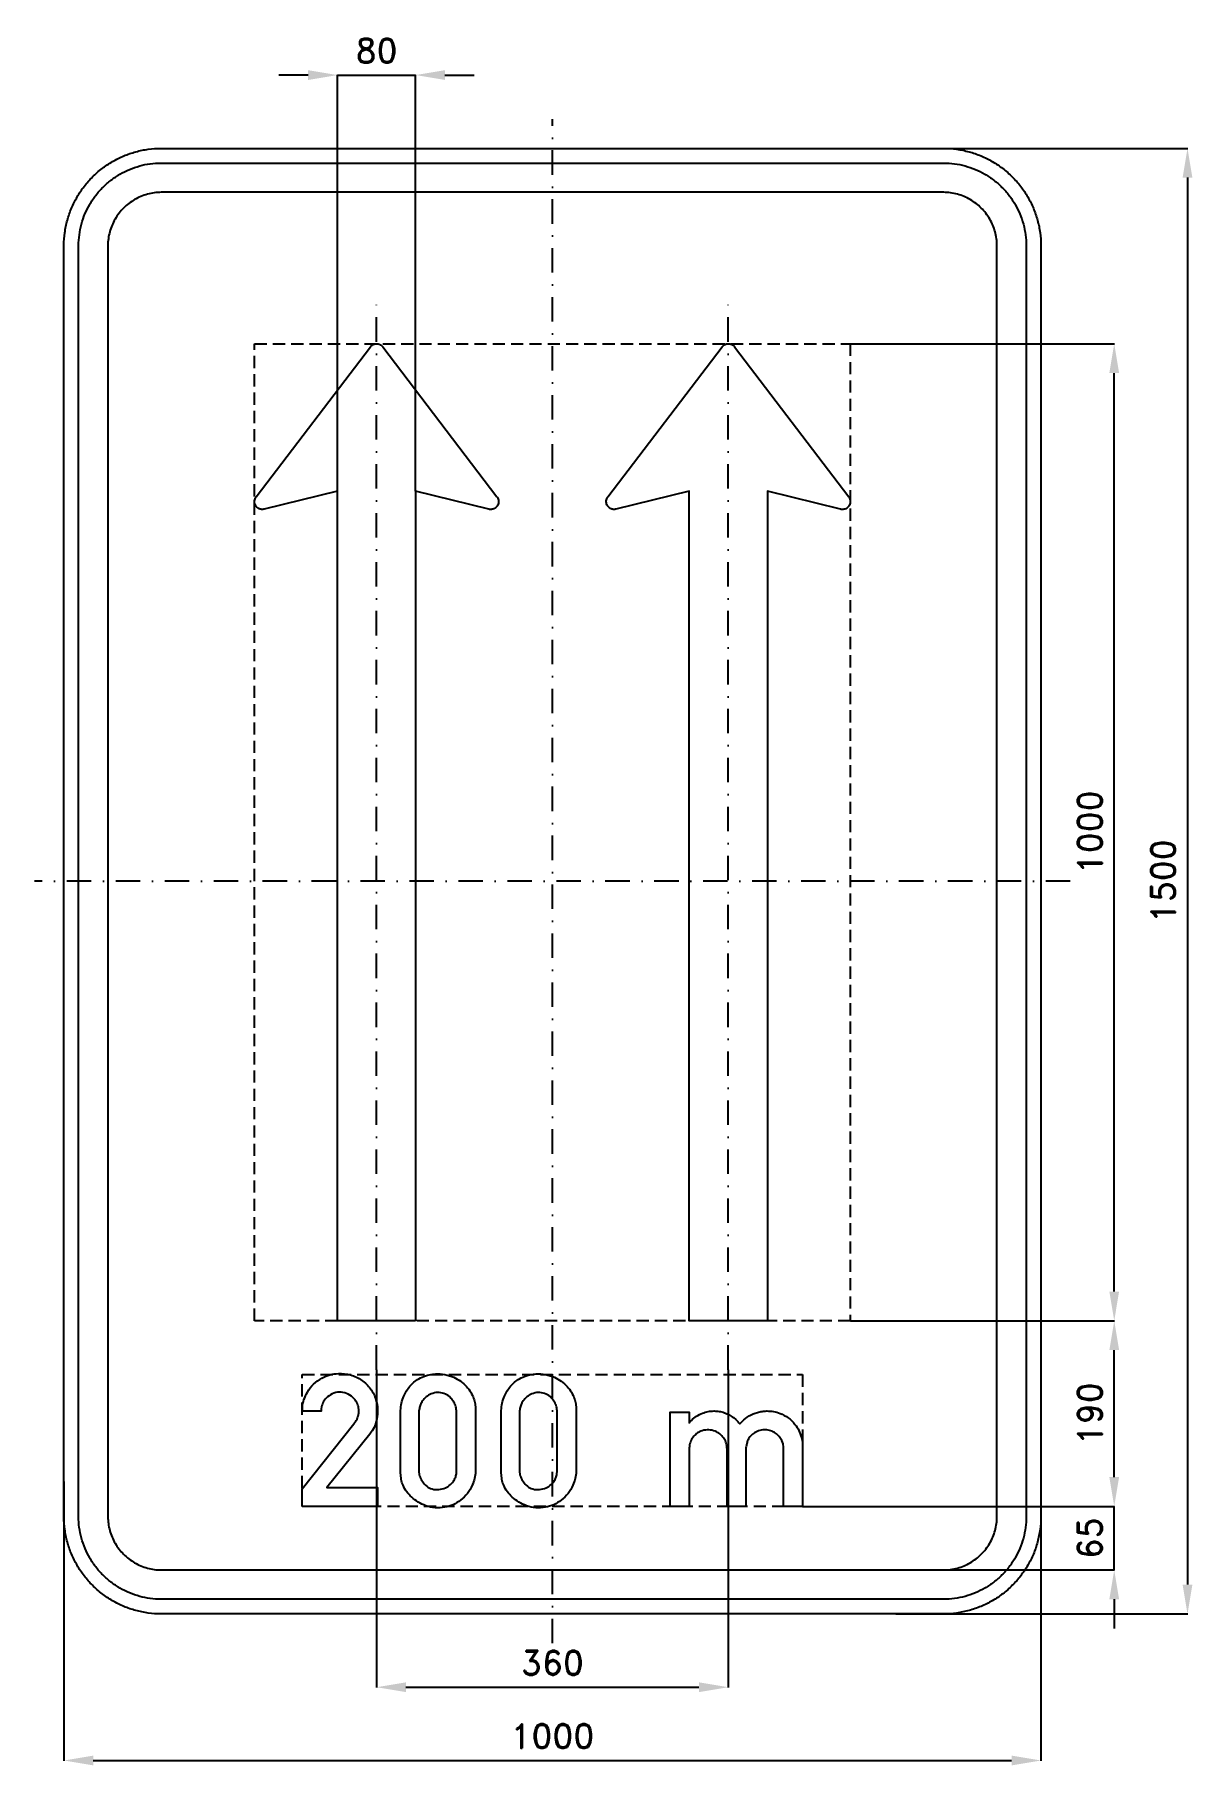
# Model space of a CAD drawing. Header units: millimetres. Extents: x -530 to 655, y -905 to 866.
import ezdxf

# ---------------------------------------------------------------- set-up
doc = ezdxf.new("R2010")
doc.units = ezdxf.units.MM
doc.header["$LTSCALE"] = 5
doc.linetypes.add('ČERCHOVANÁX2', pattern=[2, 1, -0.5, 0, -0.5])
doc.linetypes.add('ČÁRKOVANÁX2', pattern=[1.5, 1, -0.5])
doc.layers.add('Kóty', color=2, linetype='Continuous')
doc.layers.add('Značka', color=7, linetype='Continuous')
doc.styles.get("Standard").update_dxf_attribs({"font": 'romand.shx', "height": 25})
doc.dimstyles.get("Standard").update_dxf_attribs({"dimtxt": 25, "dimasz": 30, "dimexe": 0.18, "dimexo": 0.0625, "dimgap": 12.5, "dimtad": 1, "dimdec": 0, "dimzin": 0, "dimdsep": 46, "dimtxsty": 'Standard', "dimcen": 0.09, "dimadec": 0, "dimazin": 0, "dimtfac": 1, "dimtdec": 0, "dimtofl": 0, "dimtmove": 0, "dimatfit": 3, "dimfxl": 1, "dimtolj": 1, "dimtzin": 0, "dimarcsym": 0})

msp = doc.modelspace()

# ---------------------------------------------------------------- blocks, each defined once
blk = doc.blocks.new('*D0')
at = {"layer": 'Defpoints', "color": 0, "transparency": 16777216}
for p in [(339.5, 750), (351.4, -750), (650, -750)]:
    blk.add_point(p, dxfattribs=at)
at = {"layer": 'Kóty', "color": 0, "lineweight": -2, "transparency": 16777216}
for p, q in [((339.6, 750), (650.2, 750)), ((650, 720), (650, -720)), ((351.5, -750), (650.2, -750))]:
    blk.add_line(p, q, dxfattribs=at)
at = {"layer": 'Kóty', "color": 0, "transparency": 16777216}
for points in [[(645, 720), (655, 720), (650, 750)], [(645, -720), (655, -720), (650, -750)]]:
    blk.add_solid(points, dxfattribs=at)
at = {"layer": 'Kóty', "color": 0, "transparency": 16777216, "insert": (625, 0), "char_height": 25, "attachment_point": 5, "rotation": 90}
blk.add_mtext('\\A1;1500', dxfattribs=at)
blk = doc.blocks.new('*D1')
at = {"layer": 'Defpoints', "color": 0, "transparency": 16777216}
for p in [(304.86, 550), (575, 550), (304.86, -450)]:
    blk.add_point(p, dxfattribs=at)
at = {"layer": 'Kóty', "color": 0, "lineweight": -2, "transparency": 16777216}
for p, q in [((304.9225, 550), (575.18, 550)), ((575, -420), (575, 520)), ((304.9225, -450), (575.18, -450))]:
    blk.add_line(p, q, dxfattribs=at)
at = {"layer": 'Kóty', "color": 0, "transparency": 16777216}
for points in [[(570, 520), (580, 520), (575, 550)], [(570, -420), (580, -420), (575, -450)]]:
    blk.add_solid(points, dxfattribs=at)
at = {"layer": 'Kóty', "color": 0, "transparency": 16777216, "insert": (550, 50), "char_height": 25, "attachment_point": 5, "rotation": 90}
blk.add_mtext('\\A1;1000', dxfattribs=at)
blk = doc.blocks.new('*D2')
at = {"layer": 'Defpoints', "color": 0, "transparency": 16777216}
for p in [(256.1, -640), (575, -640), (382, -705)]:
    blk.add_point(p, dxfattribs=at)
at = {"layer": 'Kóty', "color": 0, "lineweight": -2, "transparency": 16777216}
for p, q in [((575, -610), (575, -580)), ((256.2, -640), (575.2, -640)), ((382.1, -705), (575.2, -705)), ((575, -735), (575, -765))]:
    blk.add_line(p, q, dxfattribs=at)
at = {"layer": 'Kóty', "color": 0, "transparency": 16777216}
for points in [[(570, -610), (580, -610), (575, -640)], [(570, -735), (580, -735), (575, -705)]]:
    blk.add_solid(points, dxfattribs=at)
at = {"layer": 'Kóty', "color": 0, "transparency": 16777216, "insert": (550, -672.5), "char_height": 25, "attachment_point": 5, "rotation": 90}
blk.add_mtext('\\A1;65', dxfattribs=at)
blk = doc.blocks.new('*D3')
at = {"layer": 'Defpoints', "color": 0, "transparency": 16777216}
for p in [(304.9225, -450), (575, -450), (256.03, -640)]:
    blk.add_point(p, dxfattribs=at)
at = {"layer": 'Kóty', "color": 0, "lineweight": -2, "transparency": 16777216}
for p, q in [((304.985, -450), (575.18, -450)), ((575, -610), (575, -480)), ((256.0925, -640), (575.18, -640))]:
    blk.add_line(p, q, dxfattribs=at)
at = {"layer": 'Kóty', "color": 0, "transparency": 16777216}
for points in [[(570, -480), (580, -480), (575, -450)], [(570, -610), (580, -610), (575, -640)]]:
    blk.add_solid(points, dxfattribs=at)
at = {"layer": 'Kóty', "color": 0, "transparency": 16777216, "insert": (550, -545), "char_height": 25, "attachment_point": 5, "rotation": 90}
blk.add_mtext('\\A1;190', dxfattribs=at)
blk = doc.blocks.new('*D4')
at = {"layer": 'Defpoints', "color": 0, "transparency": 16777216}
for p in [(-140, 825), (-220.02, 399.23), (-140, 399.23)]:
    blk.add_point(p, dxfattribs=at)
at = {"layer": 'Kóty', "color": 0, "lineweight": -2, "transparency": 16777216}
for p, q in [((-250.02, 825), (-280.02, 825)), ((-220.02, 399.2925), (-220.02, 825.18)), ((-140, 399.2925), (-140, 825.18)), ((-110, 825), (-80, 825))]:
    blk.add_line(p, q, dxfattribs=at)
at = {"layer": 'Kóty', "color": 0, "transparency": 16777216}
for points in [[(-250.02, 830), (-250.02, 820), (-220.02, 825)], [(-110, 830), (-110, 820), (-140, 825)]]:
    blk.add_solid(points, dxfattribs=at)
at = {"layer": 'Kóty', "color": 0, "transparency": 16777216, "insert": (-180.01, 850), "char_height": 25, "attachment_point": 5}
blk.add_mtext('\\A1;80', dxfattribs=at)
blk = doc.blocks.new('*D5')
at = {"layer": 'Defpoints', "color": 0, "transparency": 16777216}
for p in [(-180, -500), (180, -500), (180, -825)]:
    blk.add_point(p, dxfattribs=at)
at = {"layer": 'Kóty', "color": 0, "lineweight": -2, "transparency": 16777216}
for p, q in [((-180, -500.0625), (-180, -825.18)), ((180, -500.0625), (180, -825.18)), ((-150, -825), (150, -825))]:
    blk.add_line(p, q, dxfattribs=at)
at = {"layer": 'Kóty', "color": 0, "transparency": 16777216}
for points in [[(-150, -820), (-150, -830), (-180, -825)], [(150, -820), (150, -830), (180, -825)]]:
    blk.add_solid(points, dxfattribs=at)
at = {"layer": 'Kóty', "color": 0, "transparency": 16777216, "insert": (0, -800), "char_height": 25, "attachment_point": 5}
blk.add_mtext('\\A1;360', dxfattribs=at)
blk = doc.blocks.new('*D6')
at = {"layer": 'Defpoints', "color": 0, "transparency": 16777216}
for p in [(-500, -614.6), (500, -612.6), (500, -900)]:
    blk.add_point(p, dxfattribs=at)
at = {"layer": 'Kóty', "color": 0, "lineweight": -2, "transparency": 16777216}
for p, q in [((-500, -614.6), (-500, -900.2)), ((500, -612.6), (500, -900.2)), ((-470, -900), (470, -900))]:
    blk.add_line(p, q, dxfattribs=at)
at = {"layer": 'Kóty', "color": 0, "transparency": 16777216}
for points in [[(-470, -895), (-470, -905), (-500, -900)], [(470, -895), (470, -905), (500, -900)]]:
    blk.add_solid(points, dxfattribs=at)
at = {"layer": 'Kóty', "color": 0, "transparency": 16777216, "insert": (0, -875), "char_height": 25, "attachment_point": 5}
blk.add_mtext('\\A1;1000', dxfattribs=at)

# ---------------------------------------------------------------- dimensions: what is measured, and where the dimension line sits
at = {"layer": 'Kóty'}
for base, p1, p2, picture, middle in [((-140, 825), (-220.02, 399.23), (-140, 399.23), '*D4', (-180.01, 850)), ((180, -825), (-180, -500), (180, -500), '*D5', (0, -800)), ((500, -900), (-500, -614.568), (500, -612.583), '*D6', (0, -875))]:
    dim = msp.add_linear_dim(base=base, p1=p1, p2=p2, dimstyle='Standard', dxfattribs=at)
    dim.commit()
    dim.dimension.update_dxf_attribs({"geometry": picture, "text_midpoint": middle})
for base, p1, p2, picture, middle in [((650, -750), (339.5288, 750), (351.414, -750), '*D0', (625, 0)), ((575, 550), (304.86, -450), (304.86, 550), '*D1', (550, 50)), ((575, -450), (256.03, -640), (304.9225, -450), '*D3', (550, -545)), ((575, -640), (382.0064, -705), (256.0925, -640), '*D2', (550, -672.5))]:
    dim = msp.add_linear_dim(base=base, p1=p1, p2=p2, angle=90, dimstyle='Standard', dxfattribs=at)
    dim.commit()
    dim.dimension.update_dxf_attribs({"geometry": picture, "text_midpoint": middle})

# ---------------------------------------------------------------- linework, layer by layer
at = {"layer": 'Kóty'}
for points in [[(-220.02, 825), (-140, 825)], [(575, -705), (575, -640)]]:
    msp.add_lwpolyline(points, dxfattribs=at)
at = {"layer": 'Značka', "color": 6, "linetype": 'ČERCHOVANÁX2', "ltscale": 5}
for points in [[(0, -780), (0, 780)], [(-180, -500), (-180, 600)], [(180, -500), (180, 600)], [(530, 0), (-530, 0)]]:
    msp.add_lwpolyline(points, dxfattribs=at)
at = {"layer": 'Značka', "color": 5}
for points in [[(-400, -750), (-400.393, -749.9988), (-400.785, -749.9969, -0.0321801), (-413.6978, -749.0925, -0.0354432), (-426.3873, -746.4557, -0.0362667), (-438.6591, -742.3068, -0.0344205), (-450.2266, -736.4713, -0.0337216), (-461.0042, -729.2849, -0.0340847), (-470.7107, -720.7107, -0.0342086), (-479.2931, -711.0064, -0.0342292), (-486.4713, -700.2266, -0.0340441), (-492.2651, -688.6512, -0.0334121), (-496.4557, -676.3873, -0.0341269), (-499.1355, -663.6918, -0.0367447), (-499.9969, -650.785), (-499.9989, -650.393), (-500, -650), (-500, 650), (-499.9988, 650.39), (-499.9969, 650.79, -0.0321796), (-499.0925, 663.7, -0.0354411), (-496.4557, 676.39, -0.0362697), (-492.3068, 688.66, -0.0344172), (-486.4713, 700.23, -0.033719), (-479.2849, 711, -0.0340776), (-470.7107, 720.71, -0.0342077), (-461.0064, 729.29, -0.0342268), (-450.2266, 736.47, -0.0340514), (-438.6512, 742.27, -0.0334162), (-426.3873, 746.46, -0.0341286), (-413.6918, 749.14, -0.0367456), (-400.785, 750), (-400.393, 750), (-400, 750), (400, 750), (400.393, 750), (400.785, 750, -0.0321794), (413.698, 749.09, -0.0354509), (426.387, 746.46, -0.0362816), (438.659, 742.31, -0.0344246), (450.227, 736.47, -0.0337312), (461.004, 729.28, -0.034081), (470.711, 720.71, -0.0342138), (479.293, 711.01, -0.0342285), (486.471, 700.23, -0.0340344), (492.265, 688.65, -0.0334114), (496.46, 676.39, -0.0341223), (499.14, 663.69, -0.0367412), (500, 650.79), (500, 650.39), (500, 650), (500, -650), (500, -650.393), (500, -650.785, -0.0321792), (499.09, -663.6978, -0.0354418), (496.46, -676.3873, -0.0362638), (492.307, -688.6591, -0.0344153), (486.471, -700.2266, -0.0337192), (479.285, -711.0042, -0.034086), (470.711, -720.7107, -0.0342054), (461.006, -729.2931, -0.0342295), (450.227, -736.4713, -0.0340459), (438.651, -742.2651, -0.0334135), (426.387, -746.4557, -0.034127), (413.692, -749.1355, -0.036745), (400.785, -749.9969), (400.393, -749.9989), (400, -750), (-400, -750)], [(-400, -735), (-400.334, -734.999), (-400.668, -734.9974, -0.0321799), (-411.6431, -734.2286, -0.0354431), (-422.4292, -731.9874, -0.036267), (-432.8602, -728.4608, -0.0344205), (-442.6926, -723.5006, -0.0337214), (-451.8536, -717.3922, -0.0340847), (-460.1041, -710.1041, -0.0342085), (-467.3991, -701.8554, -0.0342292), (-473.5006, -692.6926, -0.0340447), (-478.4254, -682.8535, -0.0334123), (-481.9874, -672.4292, -0.0341271), (-484.2652, -661.638, -0.0367448), (-484.9974, -650.668), (-484.9991, -650.334), (-485, -650), (-485, 650), (-484.999, 650.33), (-484.9974, 650.67, -0.0321808), (-484.2286, 661.64, -0.0354437), (-481.9874, 672.43, -0.0362674), (-478.4608, 682.86, -0.034419), (-473.5006, 692.69, -0.0337112), (-467.3922, 701.85, -0.0340785), (-460.1041, 710.1, -0.034195), (-451.8554, 717.4, -0.0342194), (-442.6926, 723.5, -0.0340514), (-432.8535, 728.43, -0.0334085), (-422.4292, 731.99, -0.0341207), (-411.638, 734.27, -0.0367451), (-400.668, 735), (-400.334, 735), (-400, 735), (400, 735), (400.334, 735), (400.668, 735, -0.0321738), (411.643, 734.23, -0.0354396), (422.429, 731.99, -0.0362613), (432.86, 728.46, -0.0344296), (442.693, 723.5, -0.0337309), (451.854, 717.39, -0.0340802), (460.104, 710.1, -0.0342125), (467.399, 701.86, -0.03423), (473.501, 692.69, -0.0340367), (478.425, 682.85, -0.0334178), (481.987, 672.43, -0.0341274), (484.265, 661.64, -0.0367509), (484.997, 650.67), (484.999, 650.33), (485, 650), (485, -650), (484.999, -650.334), (484.997, -650.668, -0.0321847), (484.229, -661.6431, -0.0354498), (481.987, -672.4292, -0.0362714), (478.461, -682.8602, -0.0344187), (473.501, -692.6926, -0.0337149), (467.392, -701.8536, -0.0340831), (460.104, -710.1041, -0.0342094), (451.855, -717.3991, -0.0342308), (442.693, -723.5006, -0.0340424), (432.854, -728.4254, -0.0334111), (422.429, -731.9874, -0.0341271), (411.638, -734.2652, -0.0367448), (400.668, -734.9974), (400.334, -734.9991), (400, -735), (-400, -735)], [(-400, -705), (400, -705), (400.216, -704.9994), (400.432, -704.9983, 0.0321799), (407.534, -704.5008, 0.0354424), (414.513, -703.0507, 0.0362647), (421.263, -700.7687, 0.0344223), (427.625, -697.5592, 0.033717), (433.552, -693.6067, 0.034088), (438.891, -688.8909, 0.0342122), (443.611, -683.5535, 0.0342287), (447.559, -677.6246, 0.0340415), (450.746, -671.2582, 0.0334124), (453.051, -664.513, 0.0341249), (454.525, -657.5305, 0.0367432), (454.998, -650.432), (454.999, -650.216), (455, -650), (455, 650), (454.999, 650.22), (454.998, 650.43, 0.0321867), (454.501, 657.53, 0.0354421), (453.051, 664.51, 0.0362779), (450.769, 671.26, 0.0344207), (447.559, 677.62, 0.0337176), (443.607, 683.55, 0.0340785), (438.891, 688.89, 0.0341988), (433.554, 693.61, 0.0342361), (427.625, 697.56, 0.0340303), (421.258, 700.75, 0.033395), (414.513, 703.05, 0.0341092), (407.53, 704.52, 0.0367438), (400.432, 705), (400.216, 705), (400, 705), (-400, 705), (-400.216, 705), (-400.432, 705, 0.0321706), (-407.5338, 704.5, 0.0354292), (-414.513, 703.05, 0.036266), (-421.2625, 700.77, 0.0344312), (-427.6246, 697.56, 0.0337345), (-433.5523, 693.61, 0.034079), (-438.8909, 688.89, 0.0342245), (-443.6112, 683.55, 0.0342352), (-447.5592, 677.62, 0.0340405), (-450.7458, 671.26, 0.0334087), (-453.0507, 664.51, 0.034125), (-454.5245, 657.53, 0.0367448), (-454.9983, 650.43), (-454.9994, 650.22), (-455, 650), (-455, -650), (-454.9994, -650.216), (-454.9983, -650.432, 0.0321797), (-454.5008, -657.5338, 0.0354429), (-453.0507, -664.513, 0.0362669), (-450.7687, -671.2625, 0.0344214), (-447.5592, -677.6246, 0.0337215), (-443.6067, -683.5523, 0.0340845), (-438.8909, -688.8909, 0.0342083), (-433.5535, -693.6112, 0.0342301), (-427.6246, -697.5592, 0.0340439), (-421.2582, -700.7458, 0.0334124), (-414.513, -703.0507, 0.0341275), (-407.5305, -704.5245, 0.0367453), (-400.432, -704.9983), (-400.216, -704.9994), (-400, -705)], [(-140, -450), (-220, -450), (-220, 375.23), (-220.02, 375.23), (-220.02, 399.23), (-294.98, 380.69), (-295.07, 380.66), (-295.17, 380.64), (-295.39, 380.59), (-295.62, 380.55, -0.0326514), (-296.66, 380.45, -0.0354583), (-297.71, 380.49, -0.0360733), (-298.74, 380.66, -0.0345289), (-299.74, 380.97, -0.0339001), (-300.69, 381.4, -0.0344311), (-301.58, 381.96), (-302.39, 382.62), (-303.1, 383.39), (-303.71, 384.24), (-304.2, 385.17), (-304.57, 386.15), (-304.8, 387.17), (-304.9, 388.21), (-304.86, 389.26), (-304.69, 390.29), (-304.38, 391.29), (-303.95, 392.24), (-303.39, 393.13), (-303.33, 393.21), (-303.27, 393.3), (-186.38, 546.87), (-186.32, 546.94), (-186.26, 547.02), (-185.68, 547.67), (-185.03, 548.26, -0.0355657), (-184.17, 548.86, -0.0348887), (-183.24, 549.34, -0.034441), (-182.26, 549.71, -0.0345432), (-181.24, 549.93, -0.0344471), (-180.19, 550.03, -0.0341862), (-179.15, 549.98, -0.0344437), (-178.12, 549.8, -0.0348264), (-177.12, 549.48, -0.0345763), (-176.17, 549.04, -0.0335733), (-175.29, 548.48), (-174.48, 547.81), (-173.78, 547.03), (-173.71, 546.95), (-173.65, 546.87), (-56.76, 393.3), (-56.71, 393.22), (-56.65, 393.14), (-56.52, 392.95), (-56.39, 392.76), (-55.88, 391.85), (-55.5, 390.87), (-55.25, 389.86), (-55.14, 388.81), (-55.16, 387.77), (-55.32, 386.73), (-55.6, 385.73), (-56.03, 384.77), (-56.57, 383.87), (-57.22, 383.06), (-57.97, 382.33), (-58.82, 381.71), (-59.73, 381.2, -0.0346705), (-60.71, 380.82, -0.0342855), (-61.73, 380.57, -0.0332676), (-62.77, 380.46, -0.0343431), (-63.82, 380.47, -0.0383687), (-64.85, 380.64), (-64.95, 380.66), (-65.05, 380.69), (-140, 399.23), (-140, -450)], [(220, -450), (140, -450), (140, 375.23), (139.98, 375.23), (139.98, 399.23), (65.02, 380.68), (64.93, 380.66), (64.83, 380.64), (64.61, 380.59), (64.38, 380.55, -0.0325198), (63.34, 380.45, -0.0355658), (62.29, 380.49, -0.036212), (61.26, 380.66, -0.0343778), (60.26, 380.97), (59.31, 381.4), (58.42, 381.96), (57.61, 382.62), (56.9, 383.39), (56.29, 384.24), (55.8, 385.17), (55.43, 386.15), (55.2, 387.17), (55.1, 388.21), (55.14, 389.25), (55.31, 390.29), (55.62, 391.29), (56.05, 392.24), (56.61, 393.13), (56.67, 393.21), (56.73, 393.3), (173.62, 546.87), (173.68, 546.94), (173.74, 547.02), (174.32, 547.67), (174.97, 548.26), (175.83, 548.86), (176.76, 549.34, -0.034441), (177.74, 549.71, -0.03475), (178.76, 549.93, -0.0346583), (179.81, 550.02, -0.0344206), (180.85, 549.98, -0.0343531), (181.88, 549.8, -0.034714), (182.88, 549.48), (183.83, 549.04), (184.71, 548.48), (185.52, 547.81), (186.22, 547.03), (186.29, 546.95), (186.35, 546.87), (303.24, 393.3), (303.29, 393.22), (303.35, 393.14), (303.48, 392.95), (303.61, 392.76), (304.12, 391.85), (304.5, 390.87), (304.75, 389.86), (304.86, 388.81), (304.84, 387.77), (304.68, 386.73), (304.4, 385.73), (303.97, 384.77), (303.43, 383.87), (302.78, 383.06), (302.03, 382.33), (301.18, 381.71), (300.27, 381.2), (299.29, 380.82, -0.03448), (298.27, 380.57, -0.0334993), (297.23, 380.46, -0.034462), (296.18, 380.47, -0.0383125), (295.15, 380.64), (295.05, 380.66), (294.95, 380.68), (220, 399.23), (220, -450)], [(-256.03, -640), (-256.03, -621.958), (-203.22, -555.498), (-202.45, -554.521), (-201.71, -553.516, 0.0829791), (-198.85, -547.512, 0.0943981), (-198.22, -540.887, 0.0921532), (-199.61, -534.894, 0.0840255), (-203.01, -529.694, 0.0981467), (-208.99, -525.033, 0.106049), (-216.25, -523.098, 0.106166), (-223.63, -524.027, 0.0999533), (-230.11, -527.837, 0.0837277), (-234.15, -532.512, 0.0916537), (-236.31, -538.159), (-236.64, -540.244), (-236.82, -542.35), (-256.03, -542.35), (-255.98, -540.535), (-255.89, -538.722, -0.0594225), (-254.29, -530.616, -0.058226), (-250.83, -523.042, -0.0721484), (-244.4, -514.743, -0.0722198), (-235.92, -508.614, -0.0614808), (-227.77, -505.261, -0.0599421), (-219.03, -503.959, -0.0830621), (-206.56, -505.412, -0.0870443), (-195.24, -510.92, -0.0877596), (-186.16, -519.658, -0.0877873), (-180.63, -530.903, -0.0684788), (-178.91, -540.504, -0.0624169), (-179.73, -550.253, -0.0506904), (-181.84, -557.506, -0.0618401), (-185.48, -564.034), (-186.2, -565.02), (-186.94, -565.989), (-230.8, -620.734), (-178.97, -620.734), (-178.97, -640), (-256.03, -640)], [(-155.34, -544.094), (-155.35, -542.884), (-155.34, -541.675, -0.0490265), (-154.46, -534.293, -0.0499929), (-152.12, -527.163, -0.0795418), (-145.92, -516.976, -0.0890969), (-136.81, -509.43, -0.0597951), (-129.83, -506.201, -0.0520207), (-122.29, -504.592, -0.0620169), (-112.46, -504.58, -0.0645003), (-102.96, -507.011, -0.0554379), (-95.61, -510.687, -0.0554872), (-89.25, -515.884, -0.0511063), (-84.57, -521.502, -0.0548889), (-81.19, -527.964, -0.0452566), (-79.46, -533.51, -0.0459917), (-78.77, -539.256), (-78.74, -541.268), (-78.77, -543.278), (-78.77, -602.116), (-78.76, -603.325), (-78.77, -604.534, -0.0517783), (-79.68, -611.531, -0.049691), (-81.99, -618.245, -0.0667972), (-87.02, -626.695, -0.065912), (-94.09, -633.545, -0.0611027), (-101.69, -638.187, -0.0641443), (-110.2, -640.802, -0.0696624), (-119.99, -641.323, -0.0674499), (-129.55, -639.198, -0.0568158), (-137.26, -635.548, -0.0496032), (-144.06, -630.325, -0.0480623), (-149.21, -624.754, -0.0659016), (-152.92, -618.245, -0.0547556), (-154.72, -612.326, -0.0423693), (-155.34, -606.152), (-155.37, -604.131), (-155.34, -602.116), (-155.34, -544.094)], [(-52.33, -544.094), (-52.34, -542.884), (-52.33, -541.675, -0.0490265), (-51.45, -534.293, -0.0499929), (-49.11, -527.163, -0.0795418), (-42.91, -516.976, -0.0890969), (-33.8, -509.43, -0.0597951), (-26.82, -506.201, -0.0520207), (-19.29, -504.592, -0.0620169), (-9.46, -504.58, -0.0645003), (0.05, -507.011, -0.0554379), (7.4, -510.687, -0.0554872), (13.76, -515.884, -0.0511197), (18.43, -521.502, -0.0549482), (21.82, -527.964, -0.0452363), (23.54, -533.51, -0.0459706), (24.24, -539.256), (24.27, -541.268), (24.24, -543.278), (24.24, -602.116), (24.25, -603.325), (24.24, -604.534, -0.0517267), (23.33, -611.531, -0.049691), (21.02, -618.245, -0.0667758), (15.99, -626.695, -0.065912), (8.92, -633.545, -0.0611027), (1.31, -638.187, -0.0641443), (-7.19, -640.802, -0.0696624), (-16.98, -641.323, -0.0674499), (-26.54, -639.198, -0.0568158), (-34.25, -635.548, -0.0496032), (-41.06, -630.325, -0.0480623), (-46.2, -624.754, -0.0659016), (-49.91, -618.245, -0.0547556), (-51.71, -612.326, -0.0423693), (-52.33, -606.152), (-52.36, -604.131), (-52.33, -602.116), (-52.33, -544.094)], [(-136.81, -544.094), (-136.81, -602.116), (-136.82, -602.925), (-136.81, -603.733, 0.0738963), (-135.86, -608.731, 0.0595341), (-133.59, -613.408, 0.0707199), (-129.76, -618.217, 0.0945857), (-124.71, -621.466, 0.108402), (-117.96, -622.799, 0.0875516), (-111.02, -621.466, 0.0781521), (-105.53, -618.612, 0.08816), (-101.34, -614.209, 0.0617759), (-99.38, -610.531, 0.0611714), (-98.36, -606.503), (-98.17, -604.314), (-98.12, -602.116), (-98.12, -544.094), (-98.25, -542.184), (-98.46, -540.283, 0.0583392), (-99.73, -535.533, 0.0647204), (-102.14, -531.198, 0.0880889), (-106.72, -526.589, 0.0978886), (-112.62, -523.942, 0.0998457), (-119.19, -523.529, 0.0882648), (-125.51, -525.545, 0.0741645), (-130.17, -528.708, 0.0756998), (-133.66, -533.055, 0.0525995), (-135.4, -536.706, 0.0461164), (-136.39, -540.62), (-136.63, -542.354), (-136.81, -544.094)], [(-33.8, -544.094), (-33.8, -602.116), (-33.81, -602.925), (-33.8, -603.733, 0.0738963), (-32.85, -608.731, 0.0595341), (-30.58, -613.408, 0.0707199), (-26.75, -618.217, 0.0945857), (-21.71, -621.466, 0.108402), (-14.95, -622.799, 0.0875516), (-8.01, -621.466, 0.0781521), (-2.52, -618.612, 0.08816), (1.67, -614.209, 0.0617759), (3.63, -610.531, 0.0611714), (4.65, -606.503), (4.84, -604.314), (4.89, -602.116), (4.89, -544.094), (4.76, -542.184), (4.55, -540.283, 0.0583392), (3.27, -535.533, 0.0647204), (0.86, -531.198, 0.0880889), (-3.72, -526.589, 0.0978886), (-9.61, -523.942, 0.0998457), (-16.18, -523.529, 0.0882648), (-22.51, -525.545, 0.0741645), (-27.16, -528.708, 0.0756998), (-30.65, -533.055, 0.0525995), (-32.39, -536.706, 0.0461164), (-33.38, -540.62), (-33.62, -542.354), (-33.8, -544.094)], [(120.66, -639.986), (120.66, -543.517), (140.04, -543.517), (140.04, -554.261), (141.1, -553.087), (142.18, -551.941, -0.0538256), (147.45, -547.642, -0.0546358), (153.54, -544.558, -0.0497782), (159.36, -542.826, -0.0499047), (165.4, -542.28, -0.0445993), (170.78, -542.705, -0.0453435), (175.99, -544.08, -0.0415337), (180.77, -546.2, -0.0347546), (185.18, -549.03), (187.6, -550.943), (189.78, -553.108), (190.8, -554.331), (191.78, -555.597), (192.92, -554.243), (194.11, -552.925, -0.072075), (201.34, -547.269, -0.0664565), (209.88, -543.756, -0.0355099), (214.59, -542.683, -0.0358379), (219.38, -542.294, -0.05052), (226.27, -542.853, -0.0496604), (232.97, -544.783, -0.0682901), (241.4, -549.328, -0.0733018), (248.21, -556.005, -0.0568437), (252.23, -562.357, -0.0488648), (254.83, -569.406), (255.46, -571.997), (255.86, -574.623), (255.96, -575.81), (256.03, -577), (256.03, -639.986), (236.66, -639.986), (236.66, -580.895), (236.64, -580.171), (236.61, -579.447), (236, -575.843), (234.68, -572.416, 0.0676888), (232, -568.307, 0.066944), (228.33, -565.047, 0.0735534), (223.5, -562.565, 0.0743163), (218.16, -561.587, 0.080741), (212.29, -562.172, 0.0806605), (206.88, -564.583, 0.0705074), (202.99, -567.785, 0.0753606), (200.2, -571.923, 0.0507408), (198.88, -575.415), (198.16, -579.081), (198.09, -579.609), (198.02, -580.136), (198.02, -639.986), (178.69, -639.986), (178.69, -580.516), (178.66, -579.707), (178.61, -578.898, 0.0737768), (177.49, -574.076, 0.0690263), (175.04, -569.716, 0.0747189), (171.3, -565.774, 0.0737741), (166.56, -563.092, 0.0890559), (159.93, -561.603, 0.093657), (153.22, -562.544, 0.0733258), (148.64, -564.67, 0.0711427), (144.85, -568.014, 0.0770048), (141.72, -572.836, 0.0779908), (140.21, -578.322), (140.12, -579.053), (140.04, -579.784), (140.04, -639.986), (120.66, -639.986)]]:
    msp.add_lwpolyline(points, format="xyb", dxfattribs=at)
at = {"layer": 'Značka', "color": 6, "linetype": 'ČÁRKOVANÁX2', "ltscale": 2.5}
for points in [[(-304.86, -450), (-304.86, 550), (304.86, 550), (304.86, -450), (-304.86, -450)], [(-256.03, -640), (-256.03, -505), (256.03, -505), (256.03, -640), (-256.03, -640)]]:
    msp.add_lwpolyline(points, dxfattribs=at)

msp.set_redraw_order([(e.dxf.handle, doc.entitydb.next_handle()) for e in msp.query("TEXT MTEXT ATTDEF DIMENSION ARC_DIMENSION")])  # texts and dimensions are drawn at this point

doc.saveas('drawing.dxf')
